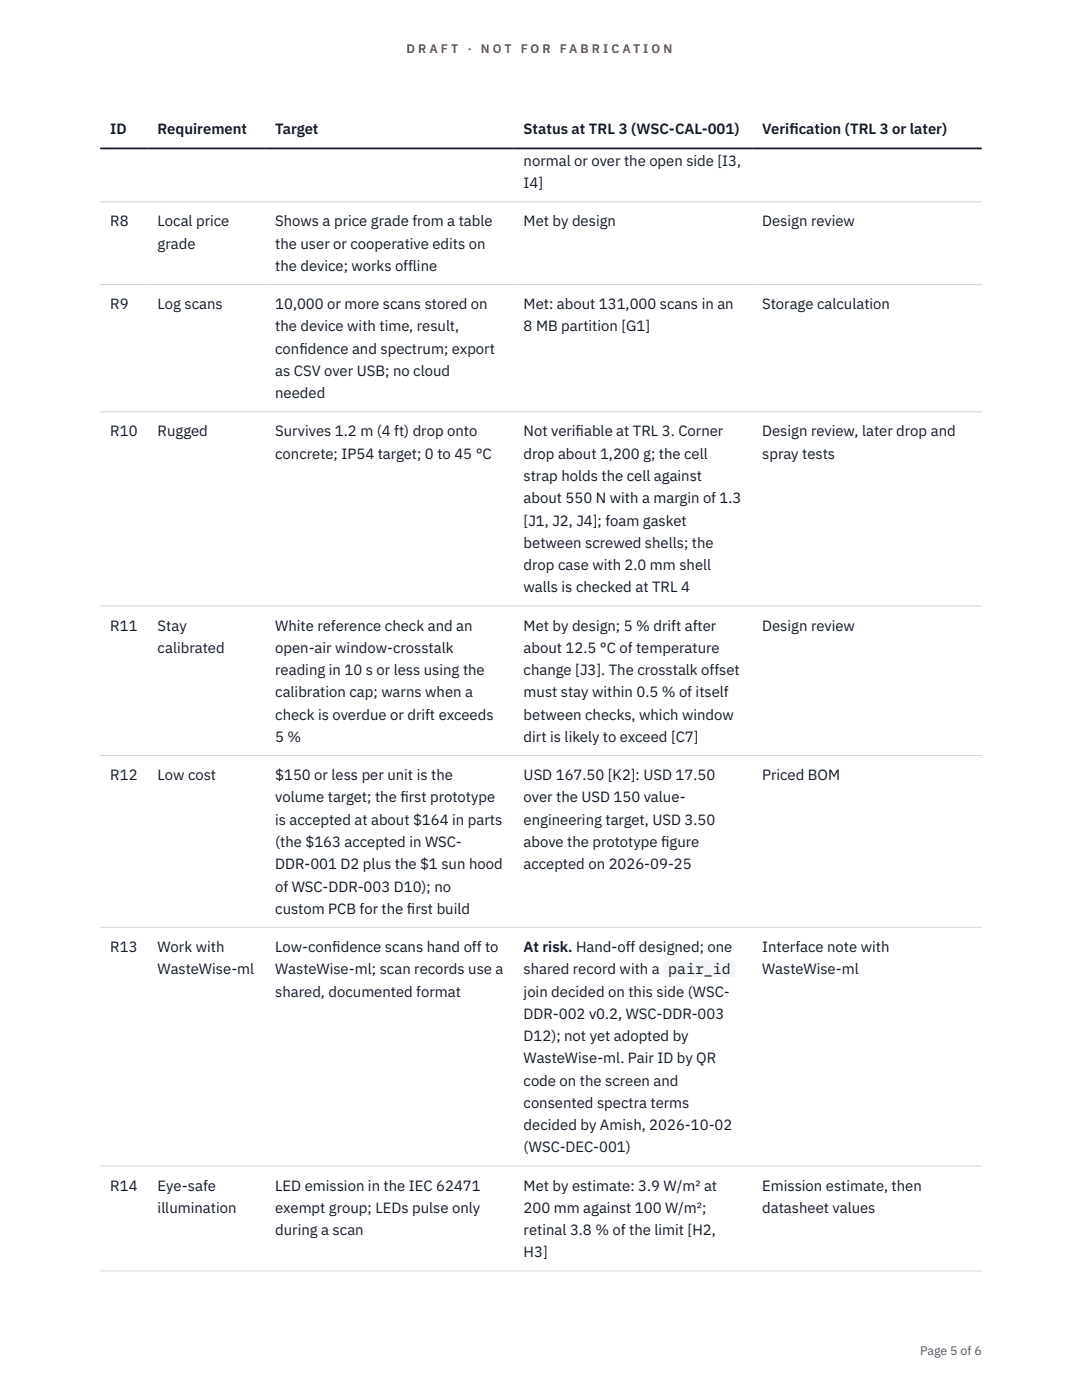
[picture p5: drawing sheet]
<svg xmlns="http://www.w3.org/2000/svg" width="216mm" height="279mm" viewBox="0 0 216 279" stroke-linecap="round" stroke-linejoin="round" font-family="sans-serif">
<defs><g id="words">
<g font-size="3" fill="#111827">
<text x="22" y="26.8">ID</text>
<text x="31.5" y="26.8">Requirement</text>
<text x="54.9" y="26.8">Target</text>
<text x="104.5" y="26.8">Status at TRL 3 (WSC-CAL-001)</text>
<text x="152.1" y="26.8">Verif</text>
<text x="157.5" y="26.8">ication (TRL 3 or later)</text>
<text x="104.5" y="33.1">normal or over the open side [I3,</text>
<text x="104.5" y="37.6">I4]</text>
<text x="22" y="45.2">R8</text>
<text x="31.5" y="45.2">Local price</text>
<text x="54.9" y="45.2">Shows a price grade from a table</text>
<text x="104.5" y="45.2">Met by design</text>
<text x="152.1" y="45.2">Design review</text>
<text x="31.5" y="49.6">grade</text>
<text x="54.9" y="49.6">the user or cooperative edits on</text>
<text x="54.9" y="54.1">the device; works offline</text>
<text x="22" y="61.7">R9</text>
<text x="31.5" y="61.7">Log scans</text>
<text x="54.9" y="61.7">10,000 or more scans stored on</text>
<text x="104.5" y="61.7">Met: about 131,000 scans in an</text>
<text x="152.1" y="61.7">Storage calculation</text>
<text x="54.9" y="66.2">the device with time, result,</text>
<text x="54.9" y="70.6">conf</text>
<text x="59.7" y="70.6">idence and spectrum; export</text>
<text x="104.5" y="66.2">8 MB partition [G1]</text>
<text x="54.9" y="75">as CSV over USB; no cloud</text>
<text x="54.9" y="79.5">needed</text>
<text x="22" y="87.1">R10</text>
<text x="31.5" y="87.1">Rugged</text>
<text x="54.9" y="87.1">Survives 1.2 m (4 ft) drop onto</text>
<text x="104.5" y="87.1">Not verif</text>
<text x="114.9" y="87.1">iable at TRL 3. Corner</text>
<text x="152.1" y="87.1">Design review, later drop and</text>
<text x="54.9" y="91.6">concrete; IP54 target; 0 to 45 °C</text>
<text x="104.5" y="91.6">drop about 1,200 g; the cell</text>
<text x="152.1" y="91.6">spray tests</text>
<text x="104.5" y="96">strap holds the cell against</text>
<text x="104.5" y="100.4">about 550 N with a margin of 1.3</text>
<text x="104.5" y="104.9">[J1, J2, J4]; foam gasket</text>
<text x="104.5" y="109.3">between screwed shells; the</text>
<text x="104.5" y="113.8">drop case with 2.0 mm shell</text>
<text x="104.5" y="118.2">walls is checked at TRL 4</text>
<text x="22" y="125.8">R11</text>
<text x="31.5" y="125.8">Stay</text>
<text x="54.9" y="125.8">White reference check and an</text>
<text x="104.5" y="125.8">Met by design; 5 % drift after</text>
<text x="152.1" y="125.8">Design review</text>
<text x="31.5" y="130.3">calibrated</text>
<text x="54.9" y="130.3">open-air window-crosstalk</text>
<text x="104.5" y="130.3">about 12.5 °C of temperature</text>
<text x="54.9" y="134.7">reading in 10 s or less using the</text>
<text x="104.5" y="134.7">change [J3]. The crosstalk offset</text>
<text x="54.9" y="139.2">calibration cap; warns when a</text>
<text x="54.9" y="143.6">check is overdue or drift exceeds</text>
<text x="104.5" y="139.2">must stay within 0.5 % of itself</text>
<text x="104.5" y="143.6">between checks, which window</text>
<text x="54.9" y="148.1">5 %</text>
<text x="104.5" y="148.1">dirt is likely to exceed [C7]</text>
<text x="22" y="155.7">R12</text>
<text x="31.5" y="155.7">Low cost</text>
<text x="54.9" y="155.7">$150 or less per unit is the</text>
<text x="104.5" y="155.7">USD 167.50 [K2]: USD 17.50</text>
<text x="152.1" y="155.7">Priced BOM</text>
<text x="54.9" y="160.1">volume target; the f</text>
<text x="79.9" y="160.1">irst prototype</text>
<text x="104.5" y="160.1">over the USD 150 value-</text>
<text x="54.9" y="164.6">is accepted at about $164 in parts</text>
<text x="104.5" y="164.6">engineering target, USD 3.50</text>
<text x="54.9" y="169">(the $163 accepted in WSC-</text>
<text x="54.9" y="173.5">DDR-001 D2 plus the $1 sun hood</text>
<text x="104.5" y="169">above the prototype f</text>
<text x="104.5" y="173.5">accepted on 2026-09-25</text>
<text x="131.9" y="169">igure</text>
<text x="54.9" y="177.9">of WSC-DDR-003 D10); no</text>
<text x="54.9" y="182.4">custom PCB for the f</text>
<text x="81.2" y="182.4">irst build</text>
<text x="22" y="190">R13</text>
<text x="31.5" y="190">Work with</text>
<text x="54.9" y="190">Low-conf</text>
<text x="66.3" y="190">idence scans hand off to</text>
<text x="104.5" y="190">At risk. Hand-off designed; one</text>
<text x="152.1" y="190">Interface note with</text>
<text x="31.5" y="194.4">WasteWise-ml</text>
<text x="54.9" y="194.4">WasteWise-ml; scan records use a</text>
<text x="104.5" y="194.4">shared record with a</text>
<text x="133.3" y="194.4">pair_id</text>
<text x="152.1" y="194.4">WasteWise-ml</text>
<text x="54.9" y="198.9">shared, documented format</text>
<text x="104.5" y="198.9">join decided on this side (WSC-</text>
<text x="104.5" y="203.3">DDR-002 v0.2, WSC-DDR-003</text>
<text x="104.5" y="207.8">D12); not yet adopted by</text>
<text x="104.5" y="212.2">WasteWise-ml. Pair ID by QR</text>
<text x="104.5" y="216.7">code on the screen and</text>
<text x="104.5" y="221.1">consented spectra terms</text>
<text x="104.5" y="225.5">decided by Amish, 2026-10-02</text>
<text x="104.5" y="230">(WSC-DEC-001)</text>
<text x="22" y="237.6">R14</text>
<text x="31.5" y="237.6">Eye-safe</text>
<text x="54.9" y="237.6">LED emission in the IEC 62471</text>
<text x="104.5" y="237.6">Met by estimate: 3.9 W/m² at</text>
<text x="152.1" y="237.6">Emission estimate, then</text>
<text x="31.5" y="242.1">illumination</text>
<text x="54.9" y="242.1">exempt group; LEDs pulse only</text>
<text x="104.5" y="242.1">200 mm against 100 W/m²;</text>
<text x="152.1" y="242.1">datasheet values</text>
<text x="54.9" y="246.5">during a scan</text>
<text x="104.5" y="246.5">retinal 3.8 % of the limit [H2,</text>
<text x="104.5" y="250.9">H3]</text>
</g>
<g font-size="2.5" fill="#b45309">
<text x="81.1" y="10.5">D R A F T</text>
<text x="93.3" y="10.5">·</text>
<text x="95.9" y="10.5">N O T</text>
<text x="103.9" y="10.5">F O R</text>
<text x="111.7" y="10.5">F A B R I C A T I O N</text>
</g>
<text font-size="2.5" fill="#4b5563" x="183.6" y="270.3">Page 5 of 6</text>
</g></defs>
<path d="M20 40.3h175.9M20 56.8h175.9M20 82.2h175.9M20 120.9h175.9M20 150.8h175.9M20 185.1h175.9M20 232.7h175.9M20 253.6h175.9" fill="none" stroke="#d1d5db" stroke-width=".2"/>
<path d="M20 29.6h175.9" fill="none" stroke="#111827" stroke-width=".35"/>
<path d="M132.3 191.6h14.5v3.4h-14.5z" fill="#f3f4f6"/>
<use href="#words"/>
</svg>
